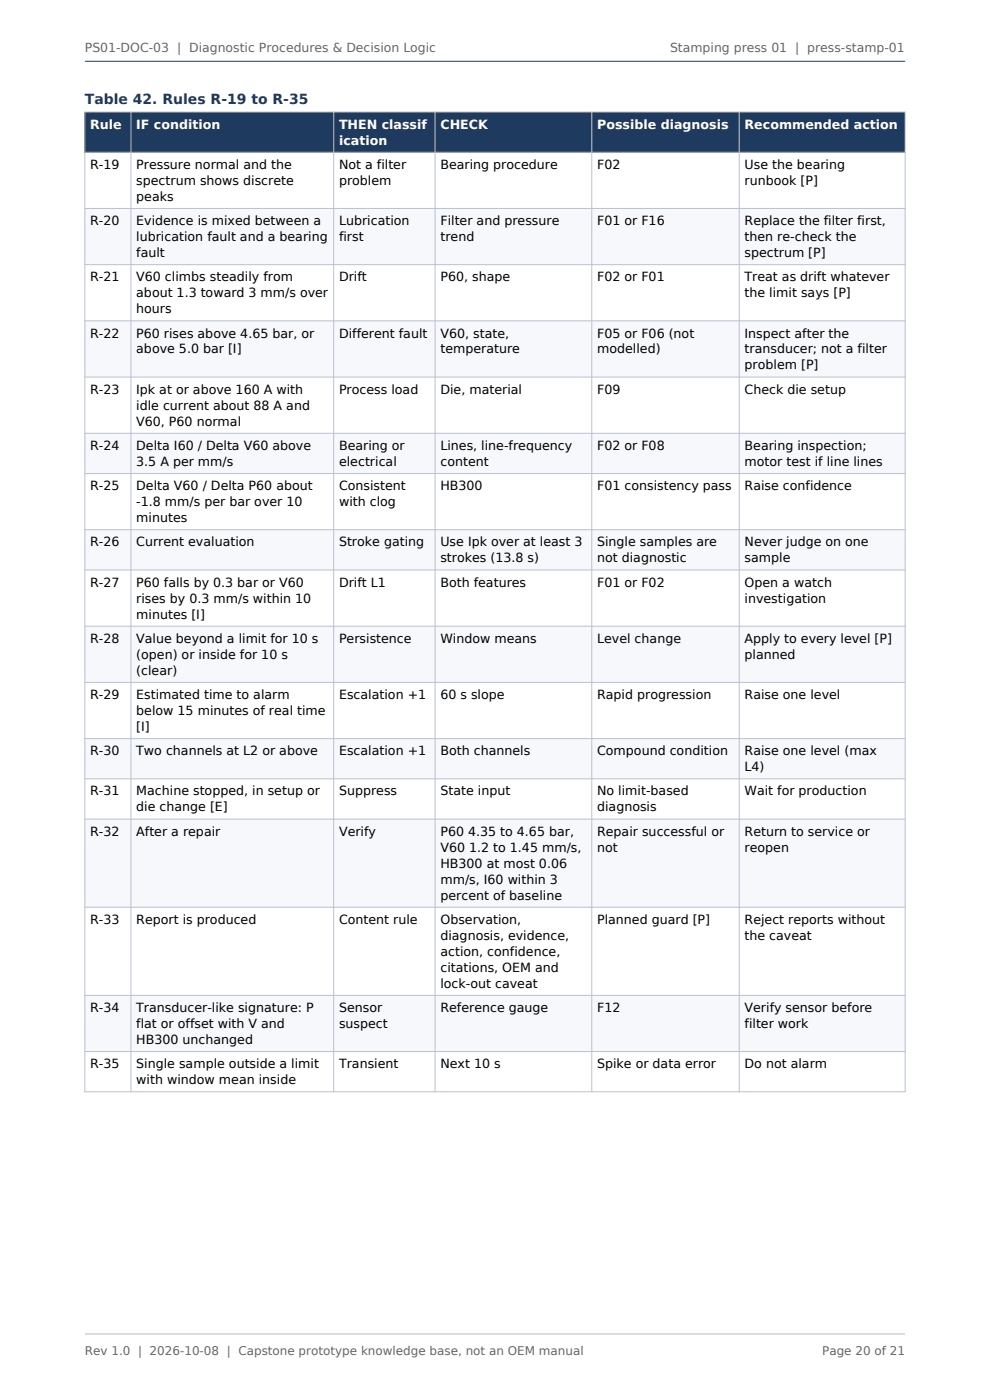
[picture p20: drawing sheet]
<svg xmlns="http://www.w3.org/2000/svg" width="210mm" height="297mm" viewBox="0 0 210 297" stroke-linecap="round" stroke-linejoin="round" font-family="sans-serif">
<defs><g id="words">
<text font-size="3" fill="#1f3a5f" x="18" y="22">Table 42. Rules R-19 to R-35</text>
<g font-size="2.7" fill="#fff">
<text x="19.1" y="27.3">Rule</text>
<text x="28.9" y="27.3">IF condition</text>
<text x="71.9" y="27.3">THEN classif</text>
<text x="93.4" y="27.3">CHECK</text>
<text x="126.7" y="27.3">Possible diagnosis</text>
<text x="157.9" y="27.3">Recommended action</text>
<text x="71.9" y="30.7">ication</text>
</g>
<g font-size="2.7">
<text x="19.1" y="35.8">R-19</text>
<text x="28.9" y="35.8">Pressure normal and the</text>
<text x="71.9" y="35.8">Not a filter</text>
<text x="93.4" y="35.8">Bearing procedure</text>
<text x="126.7" y="35.8">F02</text>
<text x="157.9" y="35.8">Use the bearing</text>
<text x="28.9" y="39.2">spectrum shows discrete</text>
<text x="71.9" y="39.2">problem</text>
<text x="157.9" y="39.2">runbook [P]</text>
<text x="19.1" y="47.8">R-20</text>
<text x="28.9" y="42.6">peaks</text>
<text x="28.9" y="47.8">Evidence is mixed between a</text>
<text x="71.9" y="47.8">Lubrication</text>
<text x="93.4" y="47.8">Filter and pressure</text>
<text x="126.7" y="47.8">F01 or F16</text>
<text x="157.9" y="47.8">Replace the filter first,</text>
<text x="28.9" y="51.1">lubrication fault and a bearing</text>
<text x="71.9" y="51.1">first</text>
<text x="93.4" y="51.1">trend</text>
<text x="157.9" y="51.1">then re-check the</text>
<text x="19.1" y="59.7">R-21</text>
<text x="28.9" y="54.5">fault</text>
<text x="28.9" y="59.7">V60 climbs steadily from</text>
<text x="71.9" y="59.7">Drift</text>
<text x="93.4" y="59.7">P60, shape</text>
<text x="126.7" y="59.7">F02 or F01</text>
<text x="157.9" y="54.5">spectrum [P]</text>
<text x="157.9" y="59.7">Treat as drift whatever</text>
<text x="28.9" y="63.1">about 1.3 toward 3 mm/s over</text>
<text x="157.9" y="63.1">the limit says [P]</text>
<text x="19.1" y="71.6">R-22</text>
<text x="28.9" y="66.4">hours</text>
<text x="28.9" y="71.6">P60 rises above 4.65 bar, or</text>
<text x="71.9" y="71.6">Different fault</text>
<text x="93.4" y="71.6">V60, state,</text>
<text x="126.7" y="71.6">F05 or F06 (not</text>
<text x="157.9" y="71.6">Inspect after the</text>
<text x="28.9" y="75">above 5.0 bar [I]</text>
<text x="93.4" y="75">temperature</text>
<text x="126.7" y="75">modelled)</text>
<text x="157.9" y="75">transducer; not a filter</text>
<text x="19.1" y="83.5">R-23</text>
<text x="28.9" y="83.5">Ipk at or above 160 A with</text>
<text x="71.9" y="83.5">Process load</text>
<text x="93.4" y="83.5">Die, material</text>
<text x="126.7" y="83.5">F09</text>
<text x="157.9" y="78.4">problem [P]</text>
<text x="157.9" y="83.5">Check die setup</text>
<text x="28.9" y="86.9">idle current about 88 A and</text>
<text x="19.1" y="95.4">R-24</text>
<text x="28.9" y="90.3">V60, P60 normal</text>
<text x="28.9" y="95.4">Delta I60 / Delta V60 above</text>
<text x="71.9" y="95.4">Bearing or</text>
<text x="93.4" y="95.4">Lines, line-frequency</text>
<text x="126.7" y="95.4">F02 or F08</text>
<text x="157.9" y="95.4">Bearing inspection;</text>
<text x="28.9" y="98.8">3.5 A per mm/s</text>
<text x="71.9" y="98.8">electrical</text>
<text x="93.4" y="98.8">content</text>
<text x="157.9" y="98.8">motor test if line lines</text>
<text x="19.1" y="104">R-25</text>
<text x="28.9" y="104">Delta V60 / Delta P60 about</text>
<text x="28.9" y="107.4">-1.8 mm/s per bar over 10</text>
<text x="71.9" y="104">Consistent</text>
<text x="71.9" y="107.4">with clog</text>
<text x="93.4" y="104">HB300</text>
<text x="126.7" y="104">F01 consistency pass</text>
<text x="157.9" y="104">Raise confidence</text>
<text x="28.9" y="110.8">minutes</text>
<text x="19.1" y="115.9">R-26</text>
<text x="28.9" y="115.9">Current evaluation</text>
<text x="71.9" y="115.9">Stroke gating</text>
<text x="93.4" y="115.9">Use Ipk over at least 3</text>
<text x="93.4" y="119.3">strokes (13.8 s)</text>
<text x="126.7" y="115.9">Single samples are</text>
<text x="126.7" y="119.3">not diagnostic</text>
<text x="157.9" y="115.9">Never judge on one</text>
<text x="157.9" y="119.3">sample</text>
<text x="19.1" y="124.4">R-27</text>
<text x="28.9" y="124.4">P60 falls by 0.3 bar or V60</text>
<text x="71.9" y="124.4">Drift L1</text>
<text x="93.4" y="124.4">Both features</text>
<text x="126.7" y="124.4">F01 or F02</text>
<text x="157.9" y="124.4">Open a watch</text>
<text x="28.9" y="127.8">rises by 0.3 mm/s within 10</text>
<text x="28.9" y="131.2">minutes [I]</text>
<text x="157.9" y="127.8">investigation</text>
<text x="19.1" y="136.4">R-28</text>
<text x="28.9" y="136.4">Value beyond a limit for 10 s</text>
<text x="71.9" y="136.4">Persistence</text>
<text x="93.4" y="136.4">Window means</text>
<text x="126.7" y="136.4">Level change</text>
<text x="157.9" y="136.4">Apply to every level [P]</text>
<text x="28.9" y="139.8">(open) or inside for 10 s</text>
<text x="28.9" y="143.1">(clear)</text>
<text x="157.9" y="139.8">planned</text>
<text x="19.1" y="148.3">R-29</text>
<text x="28.9" y="148.3">Estimated time to alarm</text>
<text x="71.9" y="148.3">Escalation +1</text>
<text x="93.4" y="148.3">60 s slope</text>
<text x="126.7" y="148.3">Rapid progression</text>
<text x="157.9" y="148.3">Raise one level</text>
<text x="28.9" y="151.7">below 15 minutes of real time</text>
<text x="28.9" y="155.1">[I]</text>
<text x="19.1" y="160.2">R-30</text>
<text x="28.9" y="160.2">Two channels at L2 or above</text>
<text x="71.9" y="160.2">Escalation +1</text>
<text x="93.4" y="160.2">Both channels</text>
<text x="126.7" y="160.2">Compound condition</text>
<text x="157.9" y="160.2">Raise one level (max</text>
<text x="157.9" y="163.6">L4)</text>
<text x="19.1" y="168.8">R-31</text>
<text x="28.9" y="168.8">Machine stopped, in setup or</text>
<text x="28.9" y="172.1">die change [E]</text>
<text x="71.9" y="168.8">Suppress</text>
<text x="93.4" y="168.8">State input</text>
<text x="126.7" y="168.8">No limit-based</text>
<text x="126.7" y="172.1">diagnosis</text>
<text x="157.9" y="168.8">Wait for production</text>
<text x="19.1" y="177.3">R-32</text>
<text x="28.9" y="177.3">After a repair</text>
<text x="71.9" y="177.3">Verify</text>
<text x="93.4" y="177.3">P60 4.35 to 4.65 bar,</text>
<text x="126.7" y="177.3">Repair successful or</text>
<text x="157.9" y="177.3">Return to service or</text>
<text x="93.4" y="180.7">V60 1.2 to 1.45 mm/s,</text>
<text x="93.4" y="184.1">HB300 at most 0.06</text>
<text x="126.7" y="180.7">not</text>
<text x="157.9" y="180.7">reopen</text>
<text x="93.4" y="187.5">mm/s, I60 within 3</text>
<text x="93.4" y="190.8">percent of baseline</text>
<text x="19.1" y="196">R-33</text>
<text x="28.9" y="196">Report is produced</text>
<text x="71.9" y="196">Content rule</text>
<text x="93.4" y="196">Observation,</text>
<text x="126.7" y="196">Planned guard [P]</text>
<text x="157.9" y="196">Reject reports without</text>
<text x="93.4" y="199.4">diagnosis, evidence,</text>
<text x="93.4" y="202.8">action, confidence,</text>
<text x="157.9" y="199.4">the caveat</text>
<text x="93.4" y="206.1">citations, OEM and</text>
<text x="93.4" y="209.5">lock-out caveat</text>
<text x="19.1" y="214.7">R-34</text>
<text x="28.9" y="214.7">Transducer-like signature: P</text>
<text x="71.9" y="214.7">Sensor</text>
<text x="93.4" y="214.7">Reference gauge</text>
<text x="126.7" y="214.7">F12</text>
<text x="157.9" y="214.7">Verify sensor before</text>
<text x="28.9" y="218.1">flat or offset with V and</text>
<text x="28.9" y="221.5">HB300 unchanged</text>
<text x="71.9" y="218.1">suspect</text>
<text x="157.9" y="218.1">filter work</text>
<text x="19.1" y="226.6">R-35</text>
<text x="28.9" y="226.6">Single sample outside a limit</text>
<text x="71.9" y="226.6">Transient</text>
<text x="93.4" y="226.6">Next 10 s</text>
<text x="126.7" y="226.6">Spike or data error</text>
<text x="157.9" y="226.6">Do not alarm</text>
<text x="28.9" y="230">with window mean inside</text>
</g>
<g font-size="2.6" fill="#666">
<text x="18" y="11">PS01-DOC-03 | Diagnostic Procedures &amp; Decision Logic</text>
<text x="142.1" y="11">Stamping press 01 | press-stamp-01</text>
</g>
<g font-size="2.5" fill="#666">
<text x="18" y="287.5">Rev 1.0 | 2026-10-08 | Capstone prototype knowledge base, not an OEM manual</text>
<text x="174.4" y="287.5">Page 20 of 21</text>
</g>
</g></defs>
<path d="M18 23.8h174v8.5h-174z" fill-rule="evenodd" fill="#1f3a5f"/>
<g fill="#f6f8fb">
<path d="M18 44.2h174v11.9h-174z" fill-rule="evenodd"/>
<path d="M18 68.1h174v11.9h-174z" fill-rule="evenodd"/>
<path d="M18 91.9h174v8.6h-174z" fill-rule="evenodd"/>
<path d="M18 112.4h174v8.5h-174z" fill-rule="evenodd"/>
<path d="M18 132.8h174v12h-174z" fill-rule="evenodd"/>
<path d="M18 156.7h174v8.5h-174z" fill-rule="evenodd"/>
<path d="M18 173.8h174v18.7h-174z" fill-rule="evenodd"/>
<path d="M18 211.2h174v11.9h-174z" fill-rule="evenodd"/>
</g>
<g fill="none" stroke="#b8c2d0" stroke-width=".21">
<path d="M18 23.8h174v207.8h-174zM18 32.3h174M27.8 23.8v207.8M70.8 23.8v207.8M92.3 23.8v207.8M125.5 23.8v207.8M156.8 23.8v207.8M18 44.2h174M18 56.1h174M18 68.1h174M18 80h174M18 91.9h174"/>
<path d="M18 100.5h174M18 112.4h174M18 120.9h174M18 132.8h174M18 144.8h174M18 156.7h174M18 165.2h174M18 173.8h174M18 192.5h174M18 211.2h174M18 223.1h174"/>
</g>
<path d="M18 13h174" fill="none" stroke="#1f3a5f" stroke-width=".21"/>
<path d="M18 283h174" fill="none" stroke="#bbb" stroke-width=".21"/>
<use href="#words"/>
</svg>
